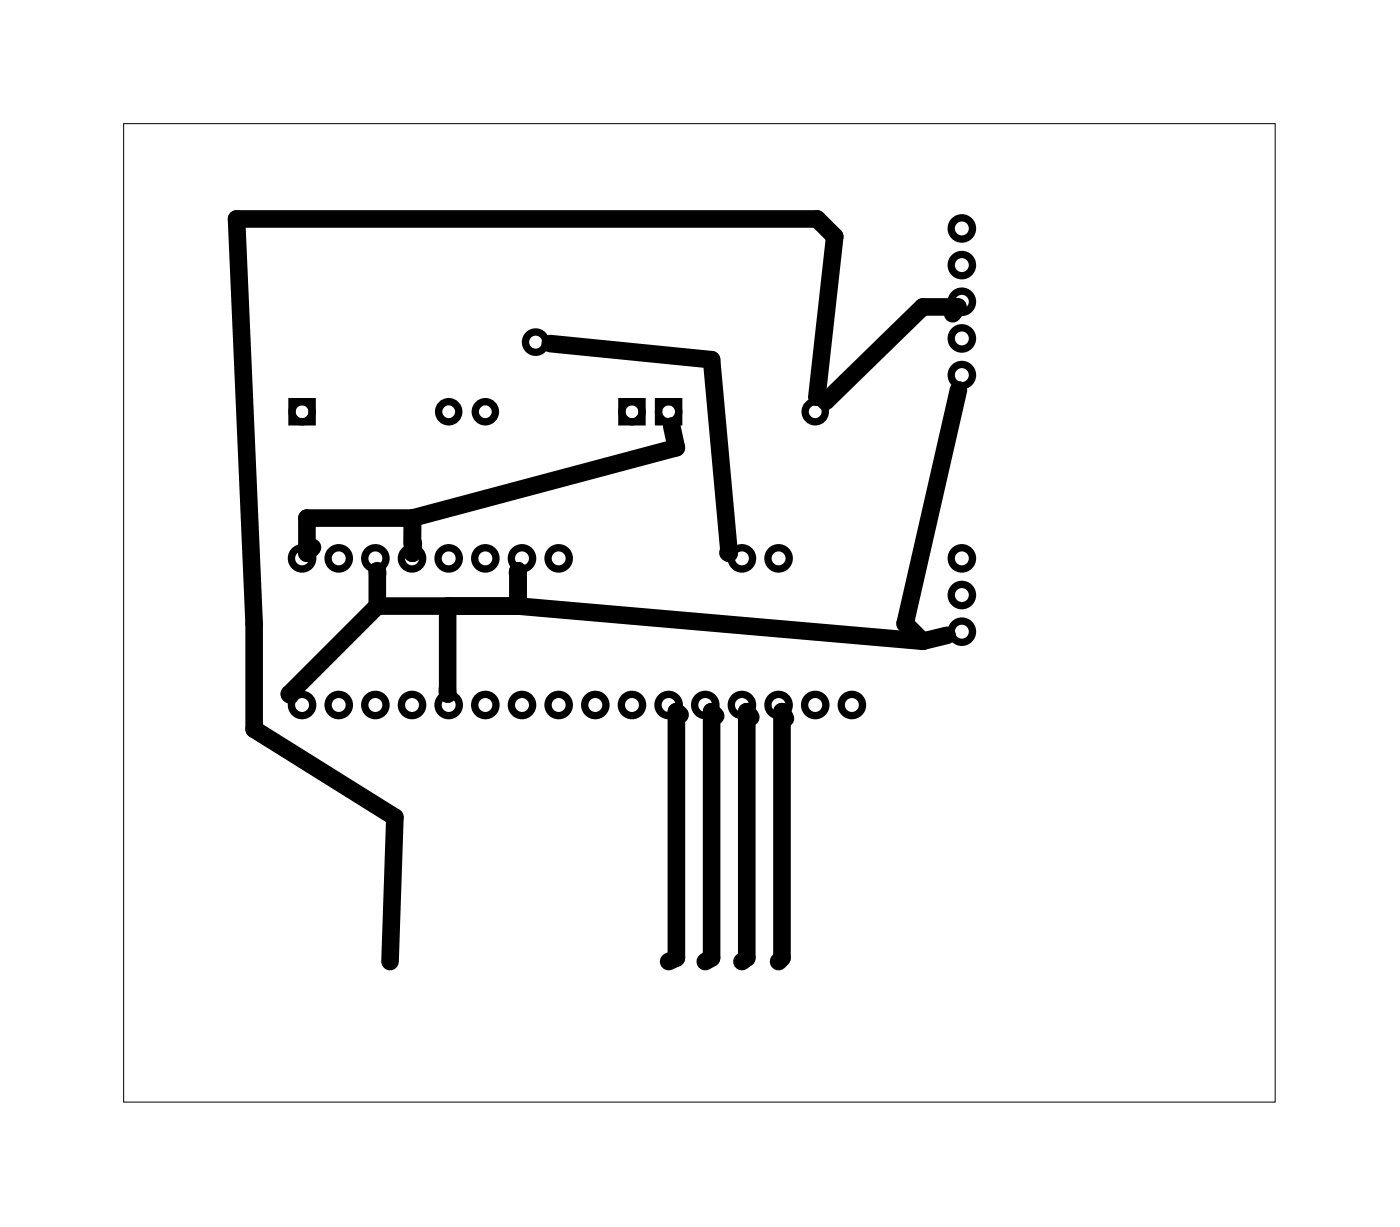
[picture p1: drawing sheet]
<svg xmlns="http://www.w3.org/2000/svg" width="97mm" height="85mm" viewBox="0 0 97 85" stroke-linecap="round" stroke-linejoin="round" font-family="sans-serif">
<path d="M8.6 8.6h79.8v67.8h-79.8z" fill="none" stroke="#000" stroke-width=".07"/>
<g fill="none" stroke="#000" stroke-width=".51">
<path d="M20.2 27.8h1.4v1.4h-1.4zM43.1 27.8h1.4v1.4h-1.4zM45.6 27.8h1.4v1.4h-1.4z"/>
<circle cx="66.7" cy="18.4" r=".74"/>
<circle cx="66.7" cy="15.8" r=".74"/>
<circle cx="20.9" cy="38.7" r=".74"/>
<circle cx="20.9" cy="28.5" r=".7"/>
<circle cx="23.5" cy="38.7" r=".74"/>
<circle cx="26" cy="38.7" r=".74"/>
<circle cx="28.6" cy="38.7" r=".74"/>
<circle cx="31.1" cy="38.7" r=".74"/>
<circle cx="31.1" cy="28.5" r=".7"/>
<circle cx="33.6" cy="38.7" r=".74"/>
<circle cx="33.6" cy="28.5" r=".7"/>
<circle cx="36.2" cy="38.7" r=".74"/>
<circle cx="37.1" cy="23.7" r=".7"/>
<circle cx="38.7" cy="38.7" r=".74"/>
<circle cx="43.8" cy="28.5" r=".7"/>
<circle cx="46.3" cy="28.5" r=".7"/>
<circle cx="51.4" cy="38.7" r=".74"/>
<circle cx="54" cy="38.7" r=".74"/>
<circle cx="56.5" cy="28.5" r=".7"/>
<circle cx="66.7" cy="38.7" r=".74"/>
<circle cx="66.7" cy="23.5" r=".74"/>
<circle cx="66.7" cy="20.9" r=".74"/>
<circle cx="66.7" cy="26" r=".74"/>
<circle cx="20.9" cy="48.9" r=".74"/>
<circle cx="23.5" cy="48.9" r=".74"/>
<circle cx="26" cy="48.9" r=".74"/>
<circle cx="28.6" cy="48.9" r=".74"/>
<circle cx="31.1" cy="48.9" r=".74"/>
<circle cx="33.6" cy="48.9" r=".74"/>
<circle cx="36.2" cy="48.9" r=".74"/>
<circle cx="38.7" cy="48.9" r=".74"/>
<circle cx="41.3" cy="48.9" r=".74"/>
<circle cx="43.8" cy="48.9" r=".74"/>
<circle cx="46.3" cy="48.9" r=".74"/>
<circle cx="48.9" cy="48.9" r=".74"/>
<circle cx="51.4" cy="48.9" r=".74"/>
<circle cx="54" cy="48.9" r=".74"/>
<circle cx="56.5" cy="48.9" r=".74"/>
<circle cx="59" cy="48.9" r=".74"/>
<circle cx="66.7" cy="41.2" r=".74"/>
<circle cx="66.7" cy="43.8" r=".74"/>
</g>
<g fill="none" stroke="#000" stroke-width="1.2">
<path d="M26.2 39.7l-.1-.1v2.4M28.6 35.9v2.4v-.7M28.6 35.9h-7.3v2.4l.4-.4M28.6 35.9v1.7M35.9 39.7v-.1v2.4M38.1 23.8l11.2 1.1 1.2 13.4h-.1M46.5 29.5l.4 1.5-18.3 4.9M56.6 27.5l1.2-11.1-1.2-1.2h-40.2l1.2 28v7.3l9.8 6.1-.4 10M66 21.7l.4-.4h-2.5l-6.7 6.5M66.4 27l-3.7 16.2 1.2 1.2M26.1 42h9.8M26.1 42l-6.1 6.1 .1 .1"/>
<path d="M31 42v6.1v-.3M35.9 42l28 2.4M47.1 49.5l-.2-.2v17.1l-.6 .2M49.6 49.6l-.3-.3v17.1l-.4 .2M52 49.7l-.3-.4v17.1l-.3 .2M54.4 49.8l-.2-.5v17.1l-.2 .2M65.6 44l-1.7 .4"/>
</g>
</svg>
